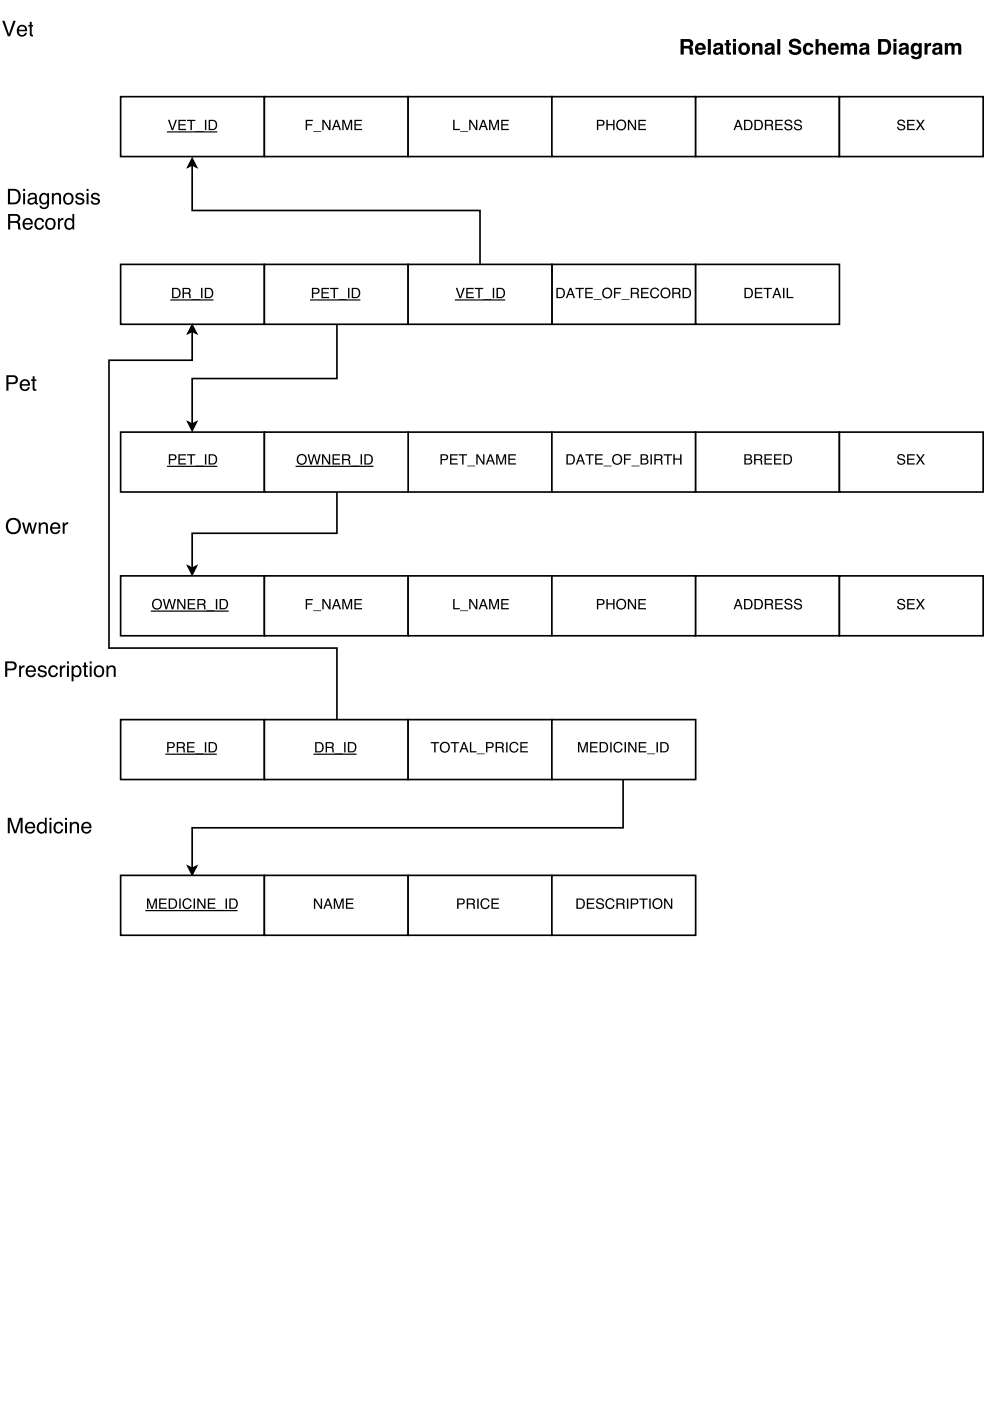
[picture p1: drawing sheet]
<svg xmlns="http://www.w3.org/2000/svg" width="210mm" height="297mm" viewBox="0 0 210 297" stroke-linecap="round" stroke-linejoin="round" font-family="sans-serif">
<path d="M.5 4.4h.5l.9 2.8 .9-2.8h.5l-1.2 3.3h-.4zM3.9 5.6a1.1 1.1 0 0 1 1.3-.2 1.1 1.1 0 0 1 .5 1.2h-1.7a.68 .68 0 0 0 .5 .8 .68 .68 0 0 0 .8-.5h.4a1.15 1.15 0 0 1-1.6 .8 1.15 1.15 0 0 1-.5-1.7zM4.2 5.8l-.2 .5h1.3a.66 .66 0 0 0-.4-.7 .66 .66 0 0 0-.7 .2zM6.3 4.6h.4v.7h.3v.3h-.3v1.6l.3 .2v.3a.5 .5 0 0 1-.7-.5v-1.6h-.3v-.3h.3z" fill="#000"/>
<path d="M25.6 20.5h30.5v12.7h-30.5z" fill="#fff"/>
<path d="M25.6 20.5h30.5v12.7h-30.5z" fill="none" stroke="#000" stroke-width=".35"/>
<path d="M35.6 25.4h.3l.7 1.9 .6-1.9h.3l-.8 2.2h-.3zM37.8 25.4h1.6v.3h-1.3v.6h1.2v.3h-1.2v.7h1.3v.3h-1.6zM39.6 25.4h1.8v.3h-.7v1.9h-.3v-1.9h-.8zM41.5 27.8h1.7v.2h-1.7zM43.5 25.4h.3v2.2h-.3zM44.5 25.7v1.6h.6a.86 .86 0 0 0 .7-.8 .86 .86 0 0 0-.7-.8zM44.2 25.4h.9a1.11 1.11 0 0 1 .9 1.1 1.11 1.11 0 0 1-.9 1.1h-.9z" fill="#000"/>
<path d="M35.5 28h10.4" fill="none" stroke="#000" stroke-width=".25"/>
<path d="M56.1 20.5h30.4v12.7h-30.4z" fill="#fff"/>
<path d="M56.1 20.5h30.4v12.7h-30.4z" fill="none" stroke="#000" stroke-width=".35"/>
<path d="M64.8 25.4h1.5v.3h-1.2v.6h1.1v.3h-1.1v1h-.3zM66.4 27.8h1.7v.2h-1.7zM68.3 25.4h.4l1.1 1.8v-1.8h.3v2.2h-.4l-1.1-1.8v1.8h-.3zM71.3 25.7l-.3 1h.7zM71.2 25.4h.3l.8 2.2h-.3l-.2-.7h-.9l-.2 .7h-.3zM72.6 25.4h.4l.6 1.8 .6-1.8h.5v2.2h-.3v-1.9l-.6 1.9h-.3l-.7-1.9 .1 1.9h-.3zM75.1 25.4h1.6v.3h-1.3v.6h1.2v.3h-1.2v.7h1.4v.3h-1.7z" fill="#000"/>
<path d="M86.5 20.5h30.5v12.7h-30.5z" fill="#fff"/>
<path d="M86.5 20.5h30.5v12.7h-30.5z" fill="none" stroke="#000" stroke-width=".35"/>
<path d="M96.1 25.4h.3v1.9h1.1v.3h-1.4zM97.6 27.8h1.6v.2h-1.6zM99.5 25.4h.3l1.1 1.8v-1.8h.3v2.2h-.3l-1.1-1.8v1.8h-.3zM102.5 25.7l-.4 1h.7zM102.3 25.4h.3l.8 2.2h-.3l-.2-.7h-.9l-.2 .7h-.3zM103.7 25.4h.4l.7 1.8 .6-1.8h.4v2.2h-.3v-1.9l-.6 1.9h-.3l-.6-1.9v1.9h-.3zM106.3 25.4h1.6v.3h-1.3v.6h1.2v.3h-1.2v.7h1.3v.3h-1.6z" fill="#000"/>
<path d="M117 20.5h30.5v12.7h-30.5z" fill="#fff"/>
<path d="M117 20.5h30.5v12.7h-30.5z" fill="none" stroke="#000" stroke-width=".35"/>
<path d="M126.6 25.4h.9a.63 .63 0 0 1 .7 .6 .63 .63 0 0 1-.7 .7h-.6v.9h-.3zM126.9 25.7v.7h.5a.38 .38 0 0 0 .5-.4 .38 .38 0 0 0-.5-.3zM128.6 25.4h.3v.9h1.1v-.9h.3v2.2h-.3v-1h-1.1v1h-.3zM130.6 26.5a1.15 1.15 0 0 1 2.3 0 1.15 1.15 0 0 1-2.3 0zM131.2 25.8a.85 .85 0 0 0-.1 1.3 .85 .85 0 0 0 1.2 0 .85 .85 0 0 0 .1-1.2 .85 .85 0 0 0-1.2-.1zM133.1 25.4h.4l1.1 1.8v-1.8h.3v2.2h-.4l-1.1-1.8v1.8h-.3zM135.4 25.4h1.5v.3h-1.3v.6h1.2v.3h-1.2v.7h1.4v.3h-1.6z" fill="#000"/>
<path d="M147.5 20.5h30.5v12.7h-30.5z" fill="#fff"/>
<path d="M147.5 20.5h30.5v12.7h-30.5z" fill="none" stroke="#000" stroke-width=".35"/>
<g fill="#000">
<path d="M156.5 25.7l-.4 1h.7zM156.3 25.4h.4l.8 2.2h-.4l-.2-.7h-.8l-.3 .7h-.3zM158.1 25.7v1.6h.5a.86 .86 0 0 0 .7-.8 .86 .86 0 0 0-.7-.8zM157.8 25.4h.8a1.11 1.11 0 0 1 1 1.1 1.11 1.11 0 0 1-1 1.1h-.8zM160.3 25.7v1.6h.5a.86 .86 0 0 0 .7-.8 .86 .86 0 0 0-.7-.8zM160 25.4h.8a1.11 1.11 0 0 1 1 1.1 1.11 1.11 0 0 1-1 1.1h-.8zM162.5 25.7v.7h.7a.38 .38 0 0 0 .4-.3 .38 .38 0 0 0-.4-.4zM162.2 25.4a1.88 1.88 0 0 1 1.6 .2l.1 .6-.3 .3 .2 .3 .2 .8h-.4l-.1-.8-.4-.2h-.6v1h-.3zM164.4 25.4h1.6v.3h-1.3v.6h1.2v.3h-1.2v.7h1.3v.3h-1.6zM166.6 25.5a.86 .86 0 0 1 1.4 .5h-.3a.51 .51 0 0 0-.6-.4 .51 .51 0 0 0-.4 .5l.2 .2a.84 .84 0 0 1 1.1 .9 .93 .93 0 0 1-1 .4 .93 .93 0 0 1-.7-.7h.3a.58 .58 0 0 0 .5 .5 .58 .58 0 0 0 .6-.5l-.4-.3a.67 .67 0 0 1-.8-.2 .67 .67 0 0 1 .1-.9zM168.6 25.5a.86 .86 0 0 1 1.4 .5h-.3a.51 .51 0 0 0-.5-.4 .51 .51 0 0 0-.5 .5l.2 .2a.84 .84 0 0 1 1.1 .9 .93 .93 0 0 1-.9 .4 .93 .93 0 0 1-.8-.7h.3a.58 .58 0 0 0 .6 .5 .58 .58 0 0 0 .5-.5l-.4-.3a.67 .67 0 0 1-.8-.2 .67 .67 0 0 1 .1-.9z"/>
<path d="M2.1 40.4v2.5h.8a1.28 1.28 0 0 0 1.1-1.2 1.28 1.28 0 0 0-1.1-1.3zM1.7 40a2.74 2.74 0 0 1 2.2 .3 1.87 1.87 0 0 1-.5 3h-1.7zM4.9 40.9h.4v2.4h-.4zM4.9 40h.4v.5h-.4zM6.3 42.5a.57 .57 0 0 0 .6 .6 .57 .57 0 0 0 .5-.7v-.3zM6.1 41.2a1.03 1.03 0 0 1 1.7 .3v1.5h.3v.3a.45 .45 0 0 1-.7-.3 .82 .82 0 0 1-1.1 .3 .82 .82 0 0 1-.3-1.1l1.4-.4a.54 .54 0 0 0-.5-.6 .54 .54 0 0 0-.6 .5h-.4zM8.6 41.2a.9 .9 0 0 1 1.4 .1v-.3h.4v2.1a1.04 1.04 0 0 1-.8 1.2 1.04 1.04 0 0 1-1.2-.7h.4a.69 .69 0 0 0 .9 .3 .69 .69 0 0 0 .3-.9 1.02 1.02 0 0 1-1.3 .2 1.02 1.02 0 0 1-.4-1.3zM8.9 41.4a.99 .99 0 0 0 .4 1.6 .92 .92 0 0 0 .7-.8 .92 .92 0 0 0-.6-1zM11 40.9h.4v.4a.85 .85 0 0 1 1-.4 .85 .85 0 0 1 .5 .9v1.5h-.4v-1.5a.59 .59 0 0 0-.7-.5 .59 .59 0 0 0-.4 .8v1.2h-.4zM14.1 41.3a.9 .9 0 0 0-.3 1.2 .9 .9 0 0 0 1.1 .4 1.02 1.02 0 0 0-.4-1.7zM13.7 41.2a1.2 1.2 0 0 1 1.6 0 1.2 1.2 0 0 1 .1 1.6 1.16 1.16 0 0 1-1.6 .4 1.16 1.16 0 0 1-.3-1.6zM16.2 41.1a.96 .96 0 0 1 1.6 .5h-.4a.5 .5 0 0 0-.5-.4 .5 .5 0 0 0-.5 .5l.3 .1a1.02 1.02 0 0 1 1.2 1 1.03 1.03 0 0 1-1.1 .6 1.03 1.03 0 0 1-.9-.8h.4a.58 .58 0 0 0 .6 .5 .58 .58 0 0 0 .6-.6l-.3-.1a1.04 1.04 0 0 1-1.2-1zM18.4 40.9h.4v2.4h-.4zM18.4 40h.4v.5h-.4zM19.5 41.1a.96 .96 0 0 1 1.6 .5h-.4a.5 .5 0 0 0-.5-.4 .5 .5 0 0 0-.5 .5l.3 .1a1.02 1.02 0 0 1 1.2 1 1.03 1.03 0 0 1-1.1 .6 1.03 1.03 0 0 1-.9-.8h.4a.58 .58 0 0 0 .6 .5 .58 .58 0 0 0 .6-.6l-.3-.1a1.04 1.04 0 0 1-1.2-1z"/>
<path d="M2.2 45.8v1.1h1a.57 .57 0 0 0 .7-.5 .57 .57 0 0 0-.7-.6zM1.7 45.4h1.5a.9 .9 0 0 1 1.1 .5 .9 .9 0 0 1-.4 1.1 1.78 1.78 0 0 1 .5 1.5v.2h-.5l-.1-1.2-.2-.2-1.4-.1v1.5h-.5zM5.1 46.6a1.1 1.1 0 0 1 1.3-.3 1.1 1.1 0 0 1 .6 1.3h-1.8a.68 .68 0 0 0 .5 .8 .68 .68 0 0 0 .8-.5h.4a1.15 1.15 0 0 1-1.5 .7 1.15 1.15 0 0 1-.6-1.6zM5.4 46.8l-.2 .5h1.3a.66 .66 0 0 0-.3-.7 .66 .66 0 0 0-.8 .2zM7.6 46.5a.98 .98 0 0 1 1-.3 .98 .98 0 0 1 .7 .9h-.4a.62 .62 0 0 0-.7-.5 .62 .62 0 0 0-.5 .7 .69 .69 0 0 0 .2 .9 .69 .69 0 0 0 .9-.1l.1-.3h.4a1.06 1.06 0 0 1-1.3 .9 1.06 1.06 0 0 1-.7-1.5zM10.3 46.7a.9 .9 0 0 0-.3 1.1 .9 .9 0 0 0 1.1 .5 1.02 1.02 0 0 0-.4-1.8zM9.9 46.6a1.2 1.2 0 0 1 1.6-.1 1.2 1.2 0 0 1 .1 1.7 1.16 1.16 0 0 1-1.6 .4 1.16 1.16 0 0 1-.4-1.6zM12.3 46.3h.4v.4l.3-.4 .4-.1v.4a.62 .62 0 0 0-.7 .7v1.4h-.4zM14.2 46.8a.87 .87 0 0 0-.1 1.1 .87 .87 0 0 0 1 .4 .94 .94 0 0 0 .3-1 .94 .94 0 0 0-.9-.7zM14.1 46.4l.7-.2 .6 .4v-1.2h.3v3.3h-.3v-.4a.98 .98 0 0 1-1.2 .3 .98 .98 0 0 1-.6-1.1l.1-.6z"/>
</g>
<path d="M25.6 56.1h30.5v12.7h-30.5z" fill="#fff"/>
<path d="M25.6 56.1h30.5v12.7h-30.5zM71.4 68.6v11.7h-30.7v9.6M39.9 89.5l.8 .4 .9-.4-.9 1.8z" fill="none" stroke="#000" stroke-width=".35"/>
<g fill="#000">
<path d="M39.9 89.5l.8 .4 .9-.4-.9 1.8z"/>
<path d="M36.8 61.3v1.7h.5a.86 .86 0 0 0 .7-.9 .86 .86 0 0 0-.7-.8zM36.5 61h.9a1.11 1.11 0 0 1 .9 1.1 1.11 1.11 0 0 1-.9 1.1h-.9zM39 61.3v.7h.7a.38 .38 0 0 0 .4-.3 .38 .38 0 0 0-.4-.4zM38.7 61a1.88 1.88 0 0 1 1.6 .2l.1 .6-.3 .3 .3 .3 .1 .8h-.3l-.1-.8-.4-.1h-.7v.9h-.3zM40.6 63.4h1.7v.2h-1.7zM42.6 61h.3v2.2h-.3zM43.7 61.3v1.7h.5a.86 .86 0 0 0 .7-.9 .86 .86 0 0 0-.7-.8zM43.4 61h.9a1.11 1.11 0 0 1 .9 1.1 1.11 1.11 0 0 1-.9 1.1h-.9z"/>
</g>
<path d="M36.2 63.6h8.9" fill="none" stroke="#000" stroke-width=".25"/>
<path d="M56.1 56.1h30.4v12.7h-30.4z" fill="#fff"/>
<path d="M56.1 56.1h30.4v12.7h-30.4z" fill="none" stroke="#000" stroke-width=".35"/>
<path d="M66.1 61h1a.63 .63 0 0 1 .7 .7 .63 .63 0 0 1-.7 .6h-.7v.9h-.3zM66.4 61.3v.7h.6a.38 .38 0 0 0 .5-.3 .38 .38 0 0 0-.5-.4zM68.2 61h1.6v.3h-1.3v.7h1.2v.2h-1.2v.8h1.3v.2h-1.6zM70 61h1.8v.3h-.8v1.9h-.3v-1.9h-.7zM71.8 63.4h1.7v.2h-1.7zM73.8 61h.3v2.2h-.3zM74.9 61.3v1.7h.5a.86 .86 0 0 0 .7-.9 .86 .86 0 0 0-.7-.8zM74.6 61h.9a1.11 1.11 0 0 1 .9 1.1 1.11 1.11 0 0 1-.9 1.1h-.9z" fill="#000"/>
<path d="M65.9 63.6h10.4" fill="none" stroke="#000" stroke-width=".25"/>
<path d="M117 56.1h30.5v12.7h-30.5z" fill="#fff"/>
<path d="M117 56.1h30.5v12.7h-30.5z" fill="none" stroke="#000" stroke-width=".35"/>
<path d="M118.3 61.3v1.7h.5a.86 .86 0 0 0 .7-.9 .86 .86 0 0 0-.7-.8zM118 61h.9a1.11 1.11 0 0 1 .9 1.1 1.11 1.11 0 0 1-.9 1.1h-.9zM121 61.4l-.4 .9h.7zM120.8 61h.3l.8 2.2h-.3l-.2-.6h-.9l-.2 .6h-.3zM122 61h1.8v.3h-.8v1.9h-.3v-1.9h-.7zM124.1 61h1.6v.3h-1.3v.7h1.2v.2h-1.2v.8h1.3v.2h-1.6zM125.9 63.4h1.6v.2h-1.6zM127.6 62.1a1.15 1.15 0 0 1 2.3 0 1.15 1.15 0 0 1-2.3 0zM128.2 61.5a.85 .85 0 0 0-.1 1.2 .85 .85 0 0 0 1.2 0 .85 .85 0 0 0 .1-1.2 .85 .85 0 0 0-1.2 0zM130.2 61h1.5v.3h-1.2v.7h1v.2h-1v1h-.3zM131.8 63.4h1.7v.2h-1.7zM134 61.3v.7h.7a.38 .38 0 0 0 .5-.3 .38 .38 0 0 0-.4-.4zM133.7 61a1.88 1.88 0 0 1 1.6 .2l.2 .6-.3 .3 .2 .3 .2 .8h-.4l-.1-.8-.4-.1h-.7v.9h-.3zM135.9 61h1.6v.3h-1.3v.7h1.2v.2h-1.2v.8h1.3v.2h-1.6zM138.1 61.3a.95 .95 0 0 1 .9-.3 .95 .95 0 0 1 .8 .7h-.3a.7 .7 0 0 0-.9-.4 .7 .7 0 0 0-.5 .9 .69 .69 0 0 0 .6 .8 .69 .69 0 0 0 .8-.6h.3a1.02 1.02 0 0 1-1.3 .8 1.02 1.02 0 0 1-.6-1.4zM140 62.1a1.15 1.15 0 0 1 2.3 0 1.15 1.15 0 0 1-2.3 0zM140.5 61.5a.85 .85 0 0 0-.1 1.2 .85 .85 0 0 0 1.3 0 .85 .85 0 0 0 0-1.2 .85 .85 0 0 0-1.2 0zM142.8 61.3v.7h.7a.38 .38 0 0 0 .5-.3 .38 .38 0 0 0-.4-.4zM142.5 61a1.88 1.88 0 0 1 1.6 .2l.2 .6-.3 .3 .2 .3 .2 .8h-.4l-.1-.8-.4-.1h-.7v.9h-.3zM145 61.3v1.7h.5a.86 .86 0 0 0 .7-.9 .86 .86 0 0 0-.7-.8zM144.7 61h.9a1.11 1.11 0 0 1 .9 1.1 1.11 1.11 0 0 1-.9 1.1h-.9z" fill="#000"/>
<path d="M147.5 56.1h30.5v12.7h-30.5z" fill="#fff"/>
<path d="M147.5 56.1h30.5v12.7h-30.5z" fill="none" stroke="#000" stroke-width=".35"/>
<g fill="#000">
<path d="M1.4 79.6h1.4a.95 .95 0 0 1 1 .9 .95 .95 0 0 1-1 .9h-1v1.4h-.4zM1.8 79.9v1.2h.9a.58 .58 0 0 0 .7-.6 .58 .58 0 0 0-.7-.6zM4.5 80.7a1.1 1.1 0 0 1 1.3-.2 1.1 1.1 0 0 1 .6 1.3h-1.8a.68 .68 0 0 0 .5 .8 .68 .68 0 0 0 .8-.5h.4a1.15 1.15 0 0 1-1.6 .7 1.15 1.15 0 0 1-.5-1.6zM4.8 80.9l-.2 .5h1.3a.66 .66 0 0 0-.3-.6 .66 .66 0 0 0-.8 .1zM6.9 79.8h.4v.6h.4v.4h-.4v1.5l.1 .2h.3v.3a.57 .57 0 0 1-.8-.4v-1.6h-.3v-.4h.3z"/>
<path d="M158.1 61.3v1.7h.6a.86 .86 0 0 0 .6-.9 .86 .86 0 0 0-.6-.8zM157.8 61h.9a1.11 1.11 0 0 1 .9 1.1 1.11 1.11 0 0 1-.9 1.1h-.9zM160.1 61h1.5v.3h-1.3v.7h1.2v.2h-1.2v.8h1.4v.2h-1.6zM161.9 61h1.7v.3h-.7v1.9h-.3v-1.9h-.7zM164.7 61.4l-.3 .9h.6zM164.6 61h.3l.8 2.2h-.3l-.3-.6h-.8l-.3 .6h-.3zM166 61h.3v2.2h-.3zM166.8 61h.3v2h1.1v.2h-1.4z"/>
</g>
<path d="M25.6 91.6h30.5v12.7h-30.5z" fill="#fff"/>
<path d="M25.6 91.6h30.5v12.7h-30.5z" fill="none" stroke="#000" stroke-width=".35"/>
<path d="M35.8 96.3h1a.63 .63 0 0 1 .6 .6 .63 .63 0 0 1-.6 .7h-.7v.9h-.3zM36.1 96.6v.7h.6a.38 .38 0 0 0 .4-.4 .38 .38 0 0 0-.4-.3zM37.8 96.3h1.6v.3h-1.3v.6h1.2v.3h-1.2v.7h1.3v.3h-1.6zM39.6 96.3h1.8v.3h-.7v1.9h-.3v-1.9h-.8zM41.5 98.7h1.7v.2h-1.7zM43.5 96.3h.3v2.2h-.3zM44.5 96.6v1.6h.6a.86 .86 0 0 0 .7-.8 .86 .86 0 0 0-.7-.8zM44.2 96.3h.9a1.11 1.11 0 0 1 .9 1.1 1.11 1.11 0 0 1-.9 1.1h-.9z" fill="#000"/>
<path d="M35.5 98.9h10.4" fill="none" stroke="#000" stroke-width=".25"/>
<path d="M86.5 91.6h30.5v12.7h-30.5z" fill="#fff"/>
<path d="M86.5 91.6h30.5v12.7h-30.5z" fill="none" stroke="#000" stroke-width=".35"/>
<path d="M93.4 96.3h1a.63 .63 0 0 1 .6 .6 .63 .63 0 0 1-.6 .7h-.7v.9h-.3zM93.7 96.6v.7h.6a.38 .38 0 0 0 .4-.4 .38 .38 0 0 0-.4-.3zM95.4 96.3h1.6v.3h-1.3v.6h1.2v.3h-1.2v.7h1.3v.3h-1.6zM97.2 96.3h1.8v.3h-.7v1.9h-.3v-1.9h-.8zM99.1 98.7h1.7v.2h-1.7zM101 96.3h.3l1.1 1.8v-1.8h.3v2.2h-.3l-1.1-1.8v1.8h-.3zM104 96.6l-.4 1h.7zM103.8 96.3h.4l.7 2.2h-.3l-.2-.7h-.9l-.2 .7h-.3zM105.2 96.3h.4l.7 1.9 .6-1.9h.4v2.2h-.3v-1.8l-.6 1.8h-.3l-.6-1.8v1.8h-.3zM107.8 96.3h1.6v.3h-1.3v.6h1.2v.3h-1.2v.7h1.3v.3h-1.6z" fill="#000"/>
<path d="M117 91.6h30.5v12.7h-30.5z" fill="#fff"/>
<path d="M117 91.6h30.5v12.7h-30.5z" fill="none" stroke="#000" stroke-width=".35"/>
<path d="M120.4 96.6v1.6h.5a.86 .86 0 0 0 .7-.8 .86 .86 0 0 0-.7-.8zM120.1 96.3h.9a1.11 1.11 0 0 1 .9 1.1 1.11 1.11 0 0 1-.9 1.1h-.9zM123.1 96.6l-.4 1h.7zM122.9 96.3h.3l.8 2.2h-.3l-.2-.7h-.9l-.2 .7h-.3zM124.1 96.3h1.8v.3h-.7v1.9h-.3v-1.9h-.8zM126.2 96.3h1.6v.3h-1.3v.6h1.2v.3h-1.2v.7h1.3v.3h-1.6zM128 98.7h1.7v.2h-1.7zM129.7 97.4a1.15 1.15 0 0 1 2.3 0 1.15 1.15 0 0 1-2.3 0zM130.3 96.7a.85 .85 0 0 0-.1 1.3 .85 .85 0 0 0 1.2 0 .85 .85 0 0 0 .1-1.2 .85 .85 0 0 0-1.2-.1zM132.3 96.3h1.5v.3h-1.2v.6h1.1v.3h-1.1v1h-.3zM133.9 98.7h1.7v.2h-1.7zM136.1 96.6v.6h.5a.35 .35 0 0 0 .5-.3 .35 .35 0 0 0-.5-.3zM136.1 97.5v.7h.6a.4 .4 0 0 0 .5-.4 .4 .4 0 0 0-.5-.3zM135.8 96.3h1a.54 .54 0 0 1 .6 .4 .54 .54 0 0 1-.3 .6 .62 .62 0 0 1 .4 .8 .62 .62 0 0 1-.8 .4h-.9zM137.9 96.3h.3v2.2h-.3zM139 96.6v.7h.7a.38 .38 0 0 0 .5-.3 .38 .38 0 0 0-.4-.4zM138.7 96.3a1.88 1.88 0 0 1 1.6 .2l.1 .6-.2 .3 .2 .3 .2 .8h-.4l-.1-.8-.4-.1h-.7v.9h-.3zM140.7 96.3h1.8v.3h-.7v1.9h-.3v-1.9h-.8zM142.8 96.3h.3v.9h1.1v-.9h.3v2.2h-.3v-1h-1.1v1h-.3z" fill="#000"/>
<path d="M147.5 91.6h30.5v12.7h-30.5z" fill="#fff"/>
<path d="M147.5 91.6h30.5v12.7h-30.5z" fill="none" stroke="#000" stroke-width=".35"/>
<g fill="#000">
<path d="M158.1 96.6v.6h.5a.35 .35 0 0 0 .5-.3 .35 .35 0 0 0-.5-.3zM158.1 97.5v.7h.6a.4 .4 0 0 0 .5-.4 .4 .4 0 0 0-.5-.3zM157.8 96.3h1a.54 .54 0 0 1 .6 .4 .54 .54 0 0 1-.3 .6 .62 .62 0 0 1 .4 .8 .62 .62 0 0 1-.8 .4h-.9zM160.2 96.6v.7h.7a.38 .38 0 0 0 .4-.3 .38 .38 0 0 0-.4-.4zM159.9 96.3a1.88 1.88 0 0 1 1.6 .2l.1 .6-.3 .3 .3 .3 .1 .8h-.4l-.1-.8-.3-.1h-.7v.9h-.3zM162.1 96.3h1.6v.3h-1.3v.6h1.2v.3h-1.2v.7h1.3v.3h-1.6zM164.1 96.3h1.6v.3h-1.3v.6h1.2v.3h-1.2v.7h1.3v.3h-1.6zM166.4 96.6v1.6h.6a.86 .86 0 0 0 .6-.8 .86 .86 0 0 0-.6-.8zM166.1 96.3h.9a1.11 1.11 0 0 1 .9 1.1 1.11 1.11 0 0 1-.9 1.1h-.9z"/>
<path d="M1.8 110.1a1.69 1.69 0 0 1 2.2 .1 1.69 1.69 0 0 1 .2 2.2 1.64 1.64 0 0 1-2.2 .7 1.64 1.64 0 0 1-.7-2.2zM2 110.5a1.33 1.33 0 0 0-.2 1.7 1.33 1.33 0 0 0 1.6 .6 1.43 1.43 0 0 0 .6-1.5 1.43 1.43 0 0 0-1.2-1.1zM4.7 110.8h.4l.5 1.9 .4-1.9h.5l.4 1.9 .5-1.9h.4l-.7 2.4h-.4l-.5-1.9-.4 1.9h-.5zM8.2 110.8h.4v.3a.85 .85 0 0 1 1-.3 .85 .85 0 0 1 .6 .8v1.6h-.5v-1.5a.59 .59 0 0 0-.7-.6 .59 .59 0 0 0-.4 .8v1.3h-.4zM10.9 111.1a1.1 1.1 0 0 1 1.4-.2 1.1 1.1 0 0 1 .5 1.2h-1.8a.68 .68 0 0 0 .6 .8 .68 .68 0 0 0 .8-.5h.4a1.15 1.15 0 0 1-1.6 .8 1.15 1.15 0 0 1-.5-1.7zM11.3 111.3l-.2 .5h1.3a.66 .66 0 0 0-.4-.7 .66 .66 0 0 0-.7 .2zM13.3 110.8h.4v.4l.3-.4 .5-.1-.1 .5a.62 .62 0 0 0-.7 .6v1.4h-.4z"/>
</g>
<path d="M25.6 122.1h30.5v12.7h-30.5z" fill="#fff"/>
<path d="M25.6 122.1h30.5v12.7h-30.5z" fill="none" stroke="#000" stroke-width=".35"/>
<path d="M32.2 128.1a1.15 1.15 0 0 1 2.3 0 1.15 1.15 0 0 1-2.3 0zM32.7 127.4a.85 .85 0 0 0-.1 1.3 .85 .85 0 0 0 1.3 0 .85 .85 0 0 0 0-1.2 .85 .85 0 0 0-1.2-.1zM34.5 127h.3l.5 1.8 .5-1.8h.3l.5 1.8 .4-1.8h.3l-.6 2.2h-.3l-.5-1.8-.5 1.8h-.3zM37.6 127h.3l1.1 1.8v-1.8h.3v2.2h-.3l-1.1-1.8v1.8h-.3zM39.8 127h1.6v.3h-1.3v.6h1.2v.3h-1.2v.7h1.3v.3h-1.6zM42.1 127.3v.7h.7a.38 .38 0 0 0 .5-.3 .38 .38 0 0 0-.4-.4zM41.8 127a1.88 1.88 0 0 1 1.6 .2l.2 .6-.3 .3 .2 .3 .2 .8h-.4l-.1-.8-.4-.2h-.7v1h-.3zM43.8 129.4h1.7v.2h-1.7zM45.8 127h.3v2.2h-.3zM46.9 127.3v1.6h.5a.86 .86 0 0 0 .7-.8 .86 .86 0 0 0-.7-.8zM46.6 127h.8a1.11 1.11 0 0 1 1 1.1 1.11 1.11 0 0 1-1 1.1h-.8z" fill="#000"/>
<path d="M32.1 129.6h16.3" fill="none" stroke="#000" stroke-width=".25"/>
<path d="M56.1 122.1h30.4v12.7h-30.4z" fill="#fff"/>
<path d="M56.1 122.1h30.4v12.7h-30.4z" fill="none" stroke="#000" stroke-width=".35"/>
<path d="M64.8 127h1.5v.3h-1.2v.6h1.1v.3h-1.1v1h-.3zM66.4 129.4h1.7v.2h-1.7zM68.3 127h.4l1.1 1.8v-1.8h.3v2.2h-.4l-1.1-1.8v1.8h-.3zM71.3 127.3l-.3 1h.7zM71.2 127h.3l.8 2.2h-.3l-.2-.7h-.9l-.2 .7h-.3zM72.6 127h.4l.6 1.8 .6-1.8h.5v2.2h-.3v-1.9l-.6 1.9h-.3l-.7-1.9 .1 1.9h-.3zM75.1 127h1.6v.3h-1.3v.6h1.2v.3h-1.2v.7h1.4v.3h-1.7z" fill="#000"/>
<path d="M86.5 122.1h30.5v12.7h-30.5z" fill="#fff"/>
<path d="M86.5 122.1h30.5v12.7h-30.5z" fill="none" stroke="#000" stroke-width=".35"/>
<path d="M96.1 127h.3v1.9h1.1v.3h-1.4zM97.6 129.4h1.6v.2h-1.6zM99.5 127h.3l1.1 1.8v-1.8h.3v2.2h-.3l-1.1-1.8v1.8h-.3zM102.5 127.3l-.4 1h.7zM102.3 127h.3l.8 2.2h-.3l-.2-.7h-.9l-.2 .7h-.3zM103.7 127h.4l.7 1.8 .6-1.8h.4v2.2h-.3v-1.9l-.6 1.9h-.3l-.6-1.9v1.9h-.3zM106.3 127h1.6v.3h-1.3v.6h1.2v.3h-1.2v.7h1.3v.3h-1.6z" fill="#000"/>
<path d="M117 122.1h30.5v12.7h-30.5z" fill="#fff"/>
<path d="M117 122.1h30.5v12.7h-30.5z" fill="none" stroke="#000" stroke-width=".35"/>
<path d="M126.6 127h.9a.63 .63 0 0 1 .7 .6 .63 .63 0 0 1-.7 .7h-.6v.9h-.3zM126.9 127.3v.7h.5a.38 .38 0 0 0 .5-.4 .38 .38 0 0 0-.5-.3zM128.6 127h.3v.9h1.1v-.9h.3v2.2h-.3v-1h-1.1v1h-.3zM130.6 128.1a1.15 1.15 0 0 1 2.3 0 1.15 1.15 0 0 1-2.3 0zM131.2 127.4a.85 .85 0 0 0-.1 1.3 .85 .85 0 0 0 1.2 0 .85 .85 0 0 0 .1-1.2 .85 .85 0 0 0-1.2-.1zM133.1 127h.4l1.1 1.8v-1.8h.3v2.2h-.4l-1.1-1.8v1.8h-.3zM135.4 127h1.5v.3h-1.3v.6h1.2v.3h-1.2v.7h1.4v.3h-1.6z" fill="#000"/>
<path d="M147.5 122.1h30.5v12.7h-30.5z" fill="#fff"/>
<path d="M147.5 122.1h30.5v12.7h-30.5z" fill="none" stroke="#000" stroke-width=".35"/>
<g fill="#000">
<path d="M156.5 127.3l-.4 1h.7zM156.3 127h.4l.8 2.2h-.4l-.2-.7h-.8l-.3 .7h-.3zM158.1 127.3v1.6h.5a.86 .86 0 0 0 .7-.8 .86 .86 0 0 0-.7-.8zM157.8 127h.8a1.11 1.11 0 0 1 1 1.1 1.11 1.11 0 0 1-1 1.1h-.8zM160.3 127.3v1.6h.5a.86 .86 0 0 0 .7-.8 .86 .86 0 0 0-.7-.8zM160 127h.8a1.11 1.11 0 0 1 1 1.1 1.11 1.11 0 0 1-1 1.1h-.8zM162.5 127.3v.7h.7a.38 .38 0 0 0 .4-.3 .38 .38 0 0 0-.4-.4zM162.2 127a1.88 1.88 0 0 1 1.6 .2l.1 .6-.3 .3 .2 .3 .2 .8h-.4l-.1-.8-.4-.2h-.6v1h-.3zM164.4 127h1.6v.3h-1.3v.6h1.2v.3h-1.2v.7h1.3v.3h-1.6zM166.6 127.1a.86 .86 0 0 1 1.4 .5h-.3a.51 .51 0 0 0-.6-.4 .51 .51 0 0 0-.4 .5l.2 .2a.84 .84 0 0 1 1.1 .9 .93 .93 0 0 1-1 .4 .93 .93 0 0 1-.7-.7h.3a.58 .58 0 0 0 .5 .5 .58 .58 0 0 0 .6-.5l-.4-.3a.67 .67 0 0 1-.8-.2 .67 .67 0 0 1 .1-.9zM168.6 127.1a.86 .86 0 0 1 1.4 .5h-.3a.51 .51 0 0 0-.5-.4 .51 .51 0 0 0-.5 .5l.2 .2a.84 .84 0 0 1 1.1 .9 .93 .93 0 0 1-.9 .4 .93 .93 0 0 1-.8-.7h.3a.58 .58 0 0 0 .6 .5 .58 .58 0 0 0 .5-.5l-.4-.3a.67 .67 0 0 1-.8-.2 .67 .67 0 0 1 .1-.9z"/>
<path d="M1.1 140.2h1.5a.95 .95 0 0 1 .9 1 .95 .95 0 0 1-.9 .9h-1.1v1.4h-.4zM1.5 140.6v1.1h.9a.58 .58 0 0 0 .7-.5 .58 .58 0 0 0-.7-.6zM4.1 141.1h.3v.4l.4-.4h.4v.4a.62 .62 0 0 0-.7 .6v1.4h-.4zM5.7 141.4a1.1 1.1 0 0 1 1.4-.2 1.1 1.1 0 0 1 .5 1.2h-1.7a.68 .68 0 0 0 .5 .8 .68 .68 0 0 0 .8-.4h.4a1.15 1.15 0 0 1-1.6 .7 1.15 1.15 0 0 1-.5-1.7zM6.1 141.6l-.2 .5h1.3a.66 .66 0 0 0-.4-.6 .66 .66 0 0 0-.7 .1zM8.3 141.3a.96 .96 0 0 1 1.6 .5h-.4a.5 .5 0 0 0-.5-.4 .5 .5 0 0 0-.5 .5l.2 .1a1.02 1.02 0 0 1 1.2 1 1.03 1.03 0 0 1-1.1 .6 1.03 1.03 0 0 1-.8-.8h.3a.58 .58 0 0 0 .6 .5 .58 .58 0 0 0 .6-.6l-.2-.1a1.04 1.04 0 0 1-1.2-1zM10.5 141.4a.98 .98 0 0 1 1.1-.3 .98 .98 0 0 1 .7 .8h-.4a.62 .62 0 0 0-.7-.5 .62 .62 0 0 0-.5 .8 .69 .69 0 0 0 .1 .9 .69 .69 0 0 0 1-.1l.1-.3h.4a1.06 1.06 0 0 1-1.4 .8 1.06 1.06 0 0 1-.6-1.4zM12.7 141.1h.4v.4l.3-.4h.5l-.1 .4a.62 .62 0 0 0-.7 .6v1.4h-.4zM14.2 141.1h.4v2.4h-.4zM14.2 140.2h.4v.5h-.4zM15.8 141.6a1.02 1.02 0 0 0 .4 1.6 .96 .96 0 0 0 .7-.9 .96 .96 0 0 0-.7-.9zM15.2 141.1h.4v.3a.97 .97 0 0 1 1.2-.2 .97 .97 0 0 1 .5 1.1 1 1 0 0 1-.5 1.1 1 1 0 0 1-1.2-.2v1.3h-.4zM17.8 140.5h.4v.6h.4v.3h-.4v1.6l.1 .2h.3v.3a.57 .57 0 0 1-.8-.5v-1.6h-.3v-.3h.3zM19 141.1h.4v2.4h-.4zM19 140.2h.4v.5h-.4zM20.6 141.5a.9 .9 0 0 0-.3 1.2 .9 .9 0 0 0 1.1 .4 1.02 1.02 0 0 0-.4-1.7zM20.2 141.4a1.2 1.2 0 0 1 1.6 0 1.2 1.2 0 0 1 .1 1.6 1.16 1.16 0 0 1-1.6 .4 1.16 1.16 0 0 1-.4-1.6zM22.6 141.1h.4v.4a.85 .85 0 0 1 .9-.4 .85 .85 0 0 1 .6 .9v1.5h-.4v-1.5a.59 .59 0 0 0-.7-.6 .59 .59 0 0 0-.4 .9v1.2h-.4z"/>
</g>
<path d="M25.6 152.6h30.5v12.7h-30.5z" fill="#fff"/>
<path d="M40.7 68.9l.9 1.8-.9-.5-.8 .5zM40.7 70.2v6.2h-17.6v61h48.3v15.2M25.6 152.6h30.5v12.7h-30.5z" fill="none" stroke="#000" stroke-width=".35"/>
<g fill="#000">
<path d="M40.7 68.9l.9 1.8-.9-.5-.8 .5z"/>
<path d="M35.4 157.3h1a.63 .63 0 0 1 .7 .7 .63 .63 0 0 1-.7 .6h-.7v.9h-.3zM35.7 157.6v.8h.6a.38 .38 0 0 0 .5-.4 .38 .38 0 0 0-.5-.4zM37.8 157.6v.7h.7a.38 .38 0 0 0 .4-.3 .38 .38 0 0 0-.4-.4zM37.5 157.3a1.88 1.88 0 0 1 1.6 .2l.1 .6-.3 .4 .2 .2 .2 .8h-.4l-.1-.8-.4-.1h-.6v.9h-.3zM39.7 157.3h1.6v.3h-1.3v.7h1.2v.2h-1.2v.8h1.3v.2h-1.6zM41.4 159.8h1.7v.1h-1.7zM43.4 157.3h.3v2.2h-.3zM44.5 157.6v1.7h.6a.86 .86 0 0 0 .6-.9 .86 .86 0 0 0-.6-.8zM44.2 157.3h.9a1.11 1.11 0 0 1 .9 1.1 1.11 1.11 0 0 1-.9 1.1h-.9z"/>
</g>
<path d="M35.2 159.9h10.6" fill="none" stroke="#000" stroke-width=".25"/>
<path d="M56.1 152.6h30.4v12.7h-30.4z" fill="#fff"/>
<path d="M56.1 152.6h30.4v12.7h-30.4z" fill="none" stroke="#000" stroke-width=".35"/>
<path d="M67.1 157.6v1.7h.5a.86 .86 0 0 0 .7-.9 .86 .86 0 0 0-.7-.8zM66.8 157.3h.9a1.11 1.11 0 0 1 .9 1.1 1.11 1.11 0 0 1-.9 1.1h-.9zM69.3 157.6v.7h.7a.38 .38 0 0 0 .5-.3 .38 .38 0 0 0-.4-.4zM69 157.3a1.88 1.88 0 0 1 1.6 .2l.2 .6-.3 .4 .2 .2 .2 .8h-.4l-.1-.8-.4-.1h-.7v.9h-.3zM71 159.8h1.7v.1h-1.7zM73 157.3h.3v2.2h-.3zM74.1 157.6v1.7h.5a.86 .86 0 0 0 .7-.9 .86 .86 0 0 0-.7-.8zM73.8 157.3h.8a1.11 1.11 0 0 1 1 1.1 1.11 1.11 0 0 1-1 1.1h-.8z" fill="#000"/>
<path d="M66.6 159.9h8.9" fill="none" stroke="#000" stroke-width=".25"/>
<path d="M86.5 152.6h30.5v12.7h-30.5z" fill="#fff"/>
<path d="M86.5 152.6h30.5v12.7h-30.5zM132.1 165.3v10.2h-91.4v8.6M39.9 183.7l.8 .4 .9-.4-.9 1.8z" fill="none" stroke="#000" stroke-width=".35"/>
<g fill="#000">
<path d="M39.9 183.7l.8 .4 .9-.4-.9 1.8z"/>
<path d="M91.3 157.3h1.8v.3h-.7v1.9h-.3v-1.9h-.8zM93.2 158.4a1.15 1.15 0 0 1 2.3 0 1.15 1.15 0 0 1-2.3 0zM93.8 157.8a.85 .85 0 0 0-.1 1.2 .85 .85 0 0 0 1.2 0 .85 .85 0 0 0 .1-1.1 .85 .85 0 0 0-1.2-.1zM95.6 157.3h1.7v.3h-.7v1.9h-.3v-1.9h-.7zM98.4 157.7l-.4 .9h.7zM98.2 157.3h.4l.8 2.2h-.4l-.2-.6h-.9l-.2 .6h-.3zM99.6 157.3h.3v2h1.1v.2h-1.4zM101.1 159.8h1.7v.1h-1.7zM103 157.3h1a.63 .63 0 0 1 .7 .7 .63 .63 0 0 1-.7 .6h-.7v.9h-.3zM103.3 157.6v.8h.6a.38 .38 0 0 0 .5-.4 .38 .38 0 0 0-.5-.4zM105.4 157.6v.7h.7a.38 .38 0 0 0 .4-.3 .38 .38 0 0 0-.4-.4zM105.1 157.3a1.88 1.88 0 0 1 1.6 .2l.1 .6-.3 .4 .3 .2 .1 .8h-.4l-.1-.8-.3-.1h-.7v.9h-.3zM107.3 157.3h.3v2.2h-.3zM108.2 157.6a.95 .95 0 0 1 1-.3 .95 .95 0 0 1 .7 .7h-.3a.7 .7 0 0 0-.9-.4 .7 .7 0 0 0-.4 .9 .69 .69 0 0 0 .5 .8 .69 .69 0 0 0 .8-.6h.3a1.02 1.02 0 0 1-1.3 .8 1.02 1.02 0 0 1-.6-1.4zM110.3 157.3h1.6v.3h-1.3v.7h1.2v.2h-1.2v.8h1.3v.2h-1.6z"/>
</g>
<path d="M117 152.6h30.5v12.7h-30.5z" fill="#fff"/>
<path d="M117 152.6h30.5v12.7h-30.5z" fill="none" stroke="#000" stroke-width=".35"/>
<g fill="#000">
<path d="M122.5 157.3h.5l.6 1.9 .6-1.9h.4v2.2h-.2v-1.8l-.7 1.8h-.3l-.6-1.8v1.8h-.3zM125.1 157.3h1.6v.3h-1.3v.7h1.2v.2h-1.2v.8h1.3v.2h-1.6zM127.4 157.6v1.7h.6a.86 .86 0 0 0 .6-.9 .86 .86 0 0 0-.6-.8zM127.1 157.3h.9a1.11 1.11 0 0 1 .9 1.1 1.11 1.11 0 0 1-.9 1.1h-.9zM129.4 157.3h.3v2.2h-.3zM130.3 157.6a.95 .95 0 0 1 1-.3 .95 .95 0 0 1 .7 .7h-.3a.7 .7 0 0 0-.9-.4 .7 .7 0 0 0-.4 .9 .69 .69 0 0 0 .5 .8 .69 .69 0 0 0 .8-.6h.3a1.02 1.02 0 0 1-1.3 .8 1.02 1.02 0 0 1-.6-1.4zM132.4 157.3h.3v2.2h-.3zM133.2 157.3h.4l1.1 1.8v-1.8h.2v2.2h-.3l-1.1-1.7v1.7h-.3zM135.4 157.3h1.6v.3h-1.3v.7h1.2v.2h-1.2v.8h1.3v.2h-1.6zM137.2 159.8h1.7v.1h-1.7zM139.2 157.3h.3v2.2h-.3zM140.3 157.6v1.7h.5a.86 .86 0 0 0 .7-.9 .86 .86 0 0 0-.7-.8zM140 157.3h.9a1.11 1.11 0 0 1 .9 1.1 1.11 1.11 0 0 1-.9 1.1h-.9z"/>
<path d="M1.6 173.4h.7l.9 2.8 1-2.8h.6v3.3h-.4v-2.8l-1 2.8h-.4l-.9-2.8v2.8h-.5zM5.6 174.6a1.1 1.1 0 0 1 1.3-.2 1.1 1.1 0 0 1 .6 1.2h-1.8a.68 .68 0 0 0 .5 .8 .68 .68 0 0 0 .8-.5h.4a1.15 1.15 0 0 1-1.5 .8 1.15 1.15 0 0 1-.5-1.7zM5.9 174.8l-.2 .5h1.3a.66 .66 0 0 0-.3-.7 .66 .66 0 0 0-.8 .2zM8.4 174.8a.87 .87 0 0 0-.2 1.1 .87 .87 0 0 0 1 .4 .94 .94 0 0 0 .3-1 .94 .94 0 0 0-.8-.7zM8.3 174.4l.7-.1 .5 .3v-1.2h.4v3.3h-.4v-.4a.98 .98 0 0 1-1.2 .4 .98 .98 0 0 1-.5-1.2l.1-.6zM10.5 174.3h.4v2.4h-.4zM10.5 173.4h.4v.4h-.4zM11.6 174.6a.98 .98 0 0 1 1.1-.4 .98 .98 0 0 1 .7 .9h-.4a.62 .62 0 0 0-.7-.5 .62 .62 0 0 0-.5 .7 .69 .69 0 0 0 .2 .9 .69 .69 0 0 0 .9-.1l.1-.3h.4a1.06 1.06 0 0 1-1.4 .9 1.06 1.06 0 0 1-.6-1.5zM13.8 174.3h.4v2.4h-.4zM13.8 173.4h.4v.4h-.4zM14.8 174.3h.4v.3a.85 .85 0 0 1 1-.3 .85 .85 0 0 1 .6 .8v1.6h-.5v-1.5a.59 .59 0 0 0-.7-.6 .59 .59 0 0 0-.4 .8v1.3h-.4zM17.5 174.6a1.1 1.1 0 0 1 1.4-.2 1.1 1.1 0 0 1 .5 1.2h-1.8a.68 .68 0 0 0 .6 .8 .68 .68 0 0 0 .8-.5h.4a1.15 1.15 0 0 1-1.6 .8 1.15 1.15 0 0 1-.5-1.7zM17.8 174.8l-.1 .5h1.3a.66 .66 0 0 0-.4-.7 .66 .66 0 0 0-.8 .2z"/>
</g>
<path d="M25.6 185.6h30.5v12.7h-30.5z" fill="#fff"/>
<path d="M25.6 185.6h30.5v12.7h-30.5z" fill="none" stroke="#000" stroke-width=".35"/>
<path d="M31.2 190.5h.4l.6 1.8 .6-1.8h.5v2.2h-.3v-1.9l-.6 1.9h-.3l-.7-1.9 .1 1.9h-.3zM33.7 190.5h1.6v.3h-1.3v.6h1.2v.3h-1.2v.7h1.4v.3h-1.7zM36.1 190.8v1.6h.5a.86 .86 0 0 0 .7-.8 .86 .86 0 0 0-.7-.8zM35.8 190.5h.8a1.11 1.11 0 0 1 1 1.1 1.11 1.11 0 0 1-1 1.1h-.8zM38 190.5h.3v2.2h-.3zM38.9 190.8a.95 .95 0 0 1 1-.4 .95 .95 0 0 1 .7 .8h-.3a.7 .7 0 0 0-.9-.5 .7 .7 0 0 0-.4 .9 .69 .69 0 0 0 .5 .9 .69 .69 0 0 0 .8-.6h.3a1.02 1.02 0 0 1-1.3 .8 1.02 1.02 0 0 1-.6-1.4zM41.1 190.5h.3v2.2h-.3zM41.8 190.5h.4l1.1 1.8v-1.8h.3v2.2h-.4l-1.1-1.8v1.8h-.3zM44.1 190.5h1.6v.3h-1.4v.6h1.3v.3h-1.3v.7h1.4v.3h-1.6zM45.8 192.9h1.7v.2h-1.7zM47.8 190.5h.3v2.2h-.3zM48.9 190.8v1.6h.5a.86 .86 0 0 0 .7-.8 .86 .86 0 0 0-.7-.8zM48.6 190.5h.9a1.11 1.11 0 0 1 .9 1.1 1.11 1.11 0 0 1-.9 1.1h-.9z" fill="#000"/>
<path d="M30.9 193.1h19.3" fill="none" stroke="#000" stroke-width=".25"/>
<path d="M56.1 185.6h30.4v12.7h-30.4z" fill="#fff"/>
<path d="M56.1 185.6h30.4v12.7h-30.4z" fill="none" stroke="#000" stroke-width=".35"/>
<path d="M66.6 190.5h.3l1.1 1.8v-1.8h.3v2.2h-.3l-1.2-1.8v1.8h-.2zM69.5 190.8l-.3 1h.7zM69.4 190.5h.3l.8 2.2h-.3l-.2-.7h-.9l-.2 .7h-.3zM70.8 190.5h.4l.6 1.8 .7-1.8h.4v2.2h-.3v-1.9l-.6 1.9h-.3l-.6-1.9v1.9h-.3zM73.3 190.5h1.6v.3h-1.3v.6h1.2v.3h-1.2v.7h1.4v.3h-1.7z" fill="#000"/>
<path d="M86.5 185.6h30.5v12.7h-30.5z" fill="#fff"/>
<path d="M86.5 185.6h30.5v12.7h-30.5z" fill="none" stroke="#000" stroke-width=".35"/>
<path d="M96.9 190.5h1a.63 .63 0 0 1 .7 .6 .63 .63 0 0 1-.7 .7h-.7v.9h-.3zM97.2 190.8v.7h.6a.38 .38 0 0 0 .5-.4 .38 .38 0 0 0-.5-.3zM99.3 190.8v.7h.6a.38 .38 0 0 0 .5-.3 .38 .38 0 0 0-.4-.4zM99 190.5a1.88 1.88 0 0 1 1.6 .2l.1 .6-.3 .3 .2 .3 .2 .8h-.4l-.1-.8-.4-.2h-.6v1h-.3zM101.2 190.5h.3v2.2h-.3zM102.1 190.8a.95 .95 0 0 1 1-.4 .95 .95 0 0 1 .7 .8h-.3a.7 .7 0 0 0-.9-.5 .7 .7 0 0 0-.4 .9 .69 .69 0 0 0 .5 .9 .69 .69 0 0 0 .8-.6h.3a1.02 1.02 0 0 1-1.3 .8 1.02 1.02 0 0 1-.6-1.4zM104.2 190.5h1.6v.3h-1.3v.6h1.2v.3h-1.2v.7h1.3v.3h-1.6z" fill="#000"/>
<path d="M117 185.6h30.5v12.7h-30.5z" fill="#fff"/>
<path d="M117 185.6h30.5v12.7h-30.5z" fill="none" stroke="#000" stroke-width=".35"/>
<path d="M122.5 190.8v1.6h.5a.86 .86 0 0 0 .7-.8 .86 .86 0 0 0-.7-.8zM122.2 190.5h.9a1.11 1.11 0 0 1 .9 1.1 1.11 1.11 0 0 1-.9 1.1h-.9zM124.4 190.5h1.6v.3h-1.3v.6h1.2v.3h-1.2v.7h1.3v.3h-1.6zM126.6 190.6a.86 .86 0 0 1 1.4 .5h-.3a.51 .51 0 0 0-.5-.4 .51 .51 0 0 0-.5 .5l.3 .2a.84 .84 0 0 1 1.1 .9 .93 .93 0 0 1-1 .4 .93 .93 0 0 1-.8-.7h.3a.58 .58 0 0 0 .6 .5 .58 .58 0 0 0 .6-.5l-.5-.3a.67 .67 0 0 1-.8-.2 .67 .67 0 0 1 .1-.9zM128.6 190.8a.95 .95 0 0 1 1-.4 .95 .95 0 0 1 .7 .8h-.3a.7 .7 0 0 0-.9-.5 .7 .7 0 0 0-.4 .9 .69 .69 0 0 0 .5 .9 .69 .69 0 0 0 .8-.6h.3a1.02 1.02 0 0 1-1.3 .8 1.02 1.02 0 0 1-.6-1.4zM131 190.8v.7h.7a.38 .38 0 0 0 .4-.3 .38 .38 0 0 0-.4-.4zM130.7 190.5a1.88 1.88 0 0 1 1.6 .2l.1 .6-.3 .3 .3 .3 .1 .8h-.4l-.1-.8-.3-.2h-.7v1h-.3zM132.9 190.5h.3v2.2h-.3zM133.7 190.5h1a.63 .63 0 0 1 .7 .6 .63 .63 0 0 1-.7 .7h-.7v.9h-.3zM134 190.8v.7h.6a.38 .38 0 0 0 .5-.4 .38 .38 0 0 0-.5-.3zM135.5 190.5h1.8v.3h-.7v1.9h-.3v-1.9h-.8zM137.7 190.5h.3v2.2h-.3zM138.3 191.6a1.15 1.15 0 0 1 2.3 0 1.15 1.15 0 0 1-2.3 0zM138.8 190.9a.85 .85 0 0 0-.1 1.3 .85 .85 0 0 0 1.3 0 .85 .85 0 0 0 0-1.2 .85 .85 0 0 0-1.2-.1zM140.8 190.5h.4l1.1 1.8v-1.8h.2v2.2h-.3l-1.1-1.8v1.8h-.3z" fill="#000"/>
<path d="M178 91.6h30.5v12.7h-30.5z" fill="#fff"/>
<path d="M178 91.6h30.5v12.7h-30.5z" fill="none" stroke="#000" stroke-width=".35"/>
<path d="M190.5 96.4a.86 .86 0 0 1 1.4 .6h-.3a.51 .51 0 0 0-.5-.5 .51 .51 0 0 0-.5 .5l.2 .2a.84 .84 0 0 1 1.1 .9 .93 .93 0 0 1-1 .4 .93 .93 0 0 1-.7-.7h.3a.58 .58 0 0 0 .6 .5 .58 .58 0 0 0 .5-.5l-.4-.3a.67 .67 0 0 1-.8-.2 .67 .67 0 0 1 .1-.9zM192.3 96.3h1.6v.3h-1.3v.6h1.2v.3h-1.2v.7h1.4v.3h-1.7zM194.2 96.3h.4l.6 .8 .5-.8h.4l-.8 1.1 .8 1.1h-.4l-.6-.9-.6 .9h-.3l.8-1.1z" fill="#000"/>
<path d="M178 20.5h30.5v12.7h-30.5z" fill="#fff"/>
<path d="M178 20.5h30.5v12.7h-30.5z" fill="none" stroke="#000" stroke-width=".35"/>
<path d="M190.5 25.5a.86 .86 0 0 1 1.4 .5h-.3a.51 .51 0 0 0-.5-.4 .51 .51 0 0 0-.5 .5l.2 .2a.84 .84 0 0 1 1.1 .9 .93 .93 0 0 1-1 .4 .93 .93 0 0 1-.7-.7h.3a.58 .58 0 0 0 .6 .5 .58 .58 0 0 0 .5-.5l-.4-.3a.67 .67 0 0 1-.8-.2 .67 .67 0 0 1 .1-.9zM192.3 25.4h1.6v.3h-1.3v.6h1.2v.3h-1.2v.7h1.4v.3h-1.7zM194.2 25.4h.4l.6 .8 .5-.8h.4l-.8 1.1 .8 1.1h-.4l-.6-.9-.6 .9h-.3l.8-1.1z" fill="#000"/>
<path d="M178 122.1h30.5v12.7h-30.5z" fill="#fff"/>
<path d="M40.7 33.6l.9 1.8-.9-.4-.8 .4zM40.7 35v9.6h61.1v11.3M178 122.1h30.5v12.7h-30.5z" fill="none" stroke="#000" stroke-width=".35"/>
<g fill="#000">
<path d="M40.7 33.6l.9 1.8-.9-.4-.8 .4z"/>
<path d="M190.5 127.1a.86 .86 0 0 1 1.4 .5h-.3a.51 .51 0 0 0-.5-.4 .51 .51 0 0 0-.5 .5l.2 .2a.84 .84 0 0 1 1.1 .9 .93 .93 0 0 1-1 .4 .93 .93 0 0 1-.7-.7h.3a.58 .58 0 0 0 .6 .5 .58 .58 0 0 0 .5-.5l-.4-.3a.67 .67 0 0 1-.8-.2 .67 .67 0 0 1 .1-.9zM192.3 127h1.6v.3h-1.3v.6h1.2v.3h-1.2v.7h1.4v.3h-1.7zM194.2 127h.4l.6 .8 .5-.8h.4l-.8 1.1 .8 1.1h-.4l-.6-.9-.6 .9h-.3l.8-1.1z"/>
</g>
<path d="M86.5 56.1h30.5v12.7h-30.5z" fill="#fff"/>
<path d="M86.5 56.1h30.5v12.7h-30.5zM71.4 104.2v8.9h-30.7v7.4M39.9 120l.8 .5 .9-.5-.9 1.8z" fill="none" stroke="#000" stroke-width=".35"/>
<g fill="#000">
<path d="M39.9 120l.8 .5 .9-.5-.9 1.8z"/>
<path d="M145 8.9v.8h.7a.45 .45 0 0 0 .6-.4 .45 .45 0 0 0-.5-.4zM144.3 8.3h1.6a.92 .92 0 0 1 1 .6 .92 .92 0 0 1-.4 1.1 1.45 1.45 0 0 1 .5 1.4v.2h-.7l-.1-.2a.87 .87 0 0 0-.3-1.1h-.9v1.3h-.7zM148.1 9.7l-.1 .4h1l-.3-.5zM147.7 9.4a1.18 1.18 0 0 1 1.4-.2 1.18 1.18 0 0 1 .5 1.3h-1.6a.53 .53 0 0 0 .3 .6 .53 .53 0 0 0 .7-.2h.6a1.22 1.22 0 0 1-1.6 .6 1.22 1.22 0 0 1-.6-1.7zM150.1 8.3h.6v3.3h-.6zM152 10.6l-.2 .1a.43 .43 0 0 0 .5 .5 .43 .43 0 0 0 .4-.6v-.2zM151.4 9.4a1.24 1.24 0 0 1 1.9 .2l.2 2h-.7l-.1-.3a.81 .81 0 0 1-1.4 0 .81 .81 0 0 1 .8-1.2l.5-.1a.39 .39 0 0 0-.3-.4 .39 .39 0 0 0-.4 .3h-.6zM154 8.5h.6v.7h.4v.4h-.4v1.4l.4 .1v.5l-.8-.1-.2-.2v-1.7h-.4v-.4h.4zM155.4 8.3h.7v.5h-.7zM155.4 9.1h.7v2.5h-.7zM157.3 9.8a.74 .74 0 0 0-.1 .9 .74 .74 0 0 0 .9 .3 .72 .72 0 0 0 .2-1 .72 .72 0 0 0-1-.2zM156.5 10.4a1.3 1.3 0 0 1 2.6 0 1.3 1.3 0 0 1-2.6 0zM159.5 9.1h.6v.4a.85 .85 0 0 1 .9-.4 .85 .85 0 0 1 .7 .8v1.7h-.7v-1.5a.47 .47 0 0 0-.5-.5 .47 .47 0 0 0-.4 .7v1.3h-.6zM162.9 10.6l-.1 .1a.43 .43 0 0 0 .4 .5 .43 .43 0 0 0 .4-.6v-.2zM162.3 9.4a1.24 1.24 0 0 1 1.9 .2l.2 2h-.7l-.1-.3a.81 .81 0 0 1-1.4 0 .81 .81 0 0 1 .8-1.2l.6-.1a.39 .39 0 0 0-.4-.4 .39 .39 0 0 0-.4 .3h-.6zM164.8 8.3h.6v3.3h-.6zM167.6 8.5a1.36 1.36 0 0 1 2.2 .8h-.6a.61 .61 0 0 0-.7-.5 .61 .61 0 0 0-.5 .5l.2 .2a1.98 1.98 0 0 1 1.7 .8 1.37 1.37 0 0 1-1 1.4 1.37 1.37 0 0 1-1.5-.6l-.2-.5h.7a.73 .73 0 0 0 .6 .5 .73 .73 0 0 0 .8-.4 1.81 1.81 0 0 0-1.5-.7l-.2-.1a.96 .96 0 0 1 0-1.4zM170.5 9.4a1.12 1.12 0 0 1 1.2-.3 1.12 1.12 0 0 1 .8 .9h-.7a.5 .5 0 0 0-.6-.3 .5 .5 0 0 0-.3 .7 .49 .49 0 0 0 .3 .7 .49 .49 0 0 0 .6-.4h.7a1.18 1.18 0 0 1-1.6 .9 1.18 1.18 0 0 1-.6-1.8zM172.9 8.3h.7v1.2a.86 .86 0 0 1 1-.4 .86 .86 0 0 1 .5 1v1.5h-.6v-1.5a.47 .47 0 0 0-.6-.5 .47 .47 0 0 0-.3 .7v1.3h-.7zM176.3 9.7l-.1 .4h1l-.3-.5zM175.8 9.4a1.18 1.18 0 0 1 1.5-.2 1.18 1.18 0 0 1 .5 1.3h-1.6a.53 .53 0 0 0 .3 .6 .53 .53 0 0 0 .6-.2h.7a1.22 1.22 0 0 1-1.7 .6 1.22 1.22 0 0 1-.5-1.7zM178.2 9.1h.7v.4a.77 .77 0 0 1 1.3 0 .81 .81 0 0 1 1-.4 .81 .81 0 0 1 .5 .9v1.6h-.6v-1.6a.39 .39 0 0 0-.5-.4 .39 .39 0 0 0-.3 .5v1.5h-.6v-1.5a.4 .4 0 0 0-.4-.5 .4 .4 0 0 0-.4 .5v1.5h-.7zM182.9 10.6l-.1 .1a.43 .43 0 0 0 .5 .5 .43 .43 0 0 0 .4-.6v-.2zM182.4 9.4a1.24 1.24 0 0 1 1.9 .2l.1 2h-.7v-.3a.81 .81 0 0 1-1.5 0 .81 .81 0 0 1 .8-1.2l.6-.1a.39 .39 0 0 0-.4-.4 .39 .39 0 0 0-.4 .3h-.6zM186.8 8.9v2.1a1.2 1.2 0 0 0 1.4-.6 1.2 1.2 0 0 0-.2-1.4zM186.2 8.3h1.4a1.66 1.66 0 0 1 1.1 2.7 1.19 1.19 0 0 1-1.1 .6h-1.4zM189.4 8.3h.7v.5h-.7zM189.4 9.1h.7v2.5h-.7zM191.3 10.6l-.1 .1a.43 .43 0 0 0 .5 .5 .43 .43 0 0 0 .3-.6v-.2zM190.8 9.4a1.24 1.24 0 0 1 1.8 .2l.2 2h-.7v-.3a.81 .81 0 0 1-1.5 0 .81 .81 0 0 1 .8-1.2l.6-.1a.39 .39 0 0 0-.4-.4 .39 .39 0 0 0-.4 .3h-.6zM193.9 9.8a.67 .67 0 0 0-.1 .9 .67 .67 0 0 0 .9 .2 .67 .67 0 0 0 .1-.9 .67 .67 0 0 0-.9-.2zM193.6 9.2l.7-.1 .5 .4v-.4h.6v2.3a1.19 1.19 0 0 1-1 1.2 1.19 1.19 0 0 1-1.3-.8h.7a.58 .58 0 0 0 .8 .2 .58 .58 0 0 0 .2-.8 .98 .98 0 0 1-1.2 .3 .98 .98 0 0 1-.5-1.1l.1-.7zM196 9.1h.6v.5l.4-.5h.4v.6a.58 .58 0 0 0-.7 .7v1.2h-.7zM198.4 10.6l-.1 .1a.43 .43 0 0 0 .5 .5 .43 .43 0 0 0 .3-.6v-.2zM197.9 9.4a1.24 1.24 0 0 1 1.8 .2l.2 2h-.7v-.3a.81 .81 0 0 1-1.5 0 .81 .81 0 0 1 .8-1.2l.6-.1a.39 .39 0 0 0-.4-.4 .39 .39 0 0 0-.4 .3h-.6zM200.3 9.1h.6v.4a.77 .77 0 0 1 1.4 0 .81 .81 0 0 1 1-.4 .81 .81 0 0 1 .5 .9v1.6h-.6v-1.6a.39 .39 0 0 0-.5-.4 .39 .39 0 0 0-.3 .5v1.5h-.7v-1.5a.4 .4 0 0 0-.3-.5 .4 .4 0 0 0-.4 .5v1.5h-.7z"/>
<path d="M96.6 61h.4l.6 1.9 .6-1.9h.3l-.8 2.2h-.3zM98.9 61h1.5v.3h-1.3v.7h1.3v.2h-1.3v.8h1.4v.2h-1.6zM100.7 61h1.7v.3h-.7v1.9h-.3v-1.9h-.7zM102.5 63.4h1.7v.2h-1.7zM104.5 61h.3v2.2h-.3zM105.6 61.3v1.7h.5a.86 .86 0 0 0 .7-.9 .86 .86 0 0 0-.7-.8zM105.3 61h.9a1.11 1.11 0 0 1 .9 1.1 1.11 1.11 0 0 1-.9 1.1h-.9z"/>
</g>
<path d="M96.6 63.6h10.4" fill="none" stroke="#000" stroke-width=".25"/>
<path d="M56.1 91.6h30.4v12.7h-30.4z" fill="#fff"/>
<path d="M56.1 91.6h30.4v12.7h-30.4z" fill="none" stroke="#000" stroke-width=".35"/>
<path d="M62.9 97.4a1.15 1.15 0 0 1 2.3 0 1.15 1.15 0 0 1-2.3 0zM63.4 96.7a.85 .85 0 0 0-.1 1.3 .85 .85 0 0 0 1.3 0 .85 .85 0 0 0 0-1.2 .85 .85 0 0 0-1.2-.1zM65.2 96.3h.3l.5 1.8 .4-1.8h.4l.5 1.8 .4-1.8h.3l-.6 2.2h-.3l-.5-1.8-.5 1.8h-.3zM68.3 96.3h.3l1.1 1.8v-1.8h.3v2.2h-.3l-1.1-1.8v1.8h-.3zM70.5 96.3h1.6v.3h-1.3v.6h1.2v.3h-1.2v.7h1.3v.3h-1.6zM72.8 96.6v.7h.7a.38 .38 0 0 0 .5-.3 .38 .38 0 0 0-.4-.4zM72.5 96.3a1.88 1.88 0 0 1 1.6 .2l.1 .6-.2 .3 .2 .3 .2 .8h-.4l-.1-.8-.4-.1h-.7v.9h-.3zM74.5 98.7h1.7v.2h-1.7zM76.5 96.3h.3v2.2h-.3zM77.5 96.6v1.6h.6a.86 .86 0 0 0 .7-.8 .86 .86 0 0 0-.7-.8zM77.3 96.3h.8a1.11 1.11 0 0 1 1 1.1 1.11 1.11 0 0 1-1 1.1h-.8z" fill="#000"/>
<path d="M62.8 98.9h16.3" fill="none" stroke="#000" stroke-width=".25"/>
</svg>
